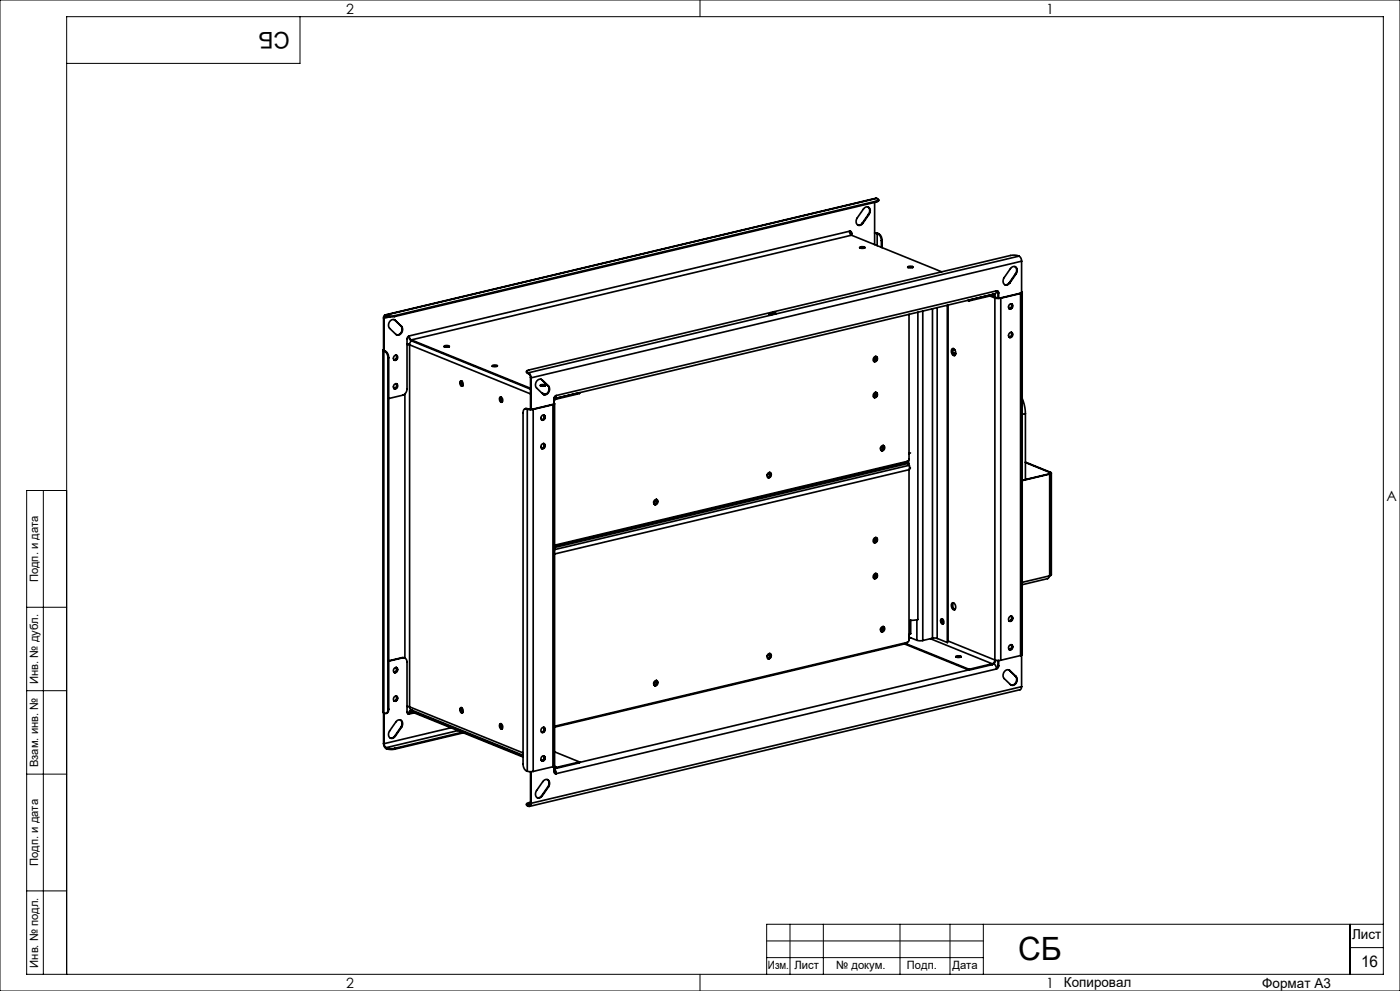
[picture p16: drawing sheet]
<svg xmlns="http://www.w3.org/2000/svg" width="420mm" height="297mm" viewBox="0 0 420 297" stroke-linecap="round" stroke-linejoin="round" font-family="sans-serif">
<defs><g id="words">
<text font-size="9.6" x="305.4" y="287.8">СБ</text>
<text font-size="6.9" x="86.9" y="9.4" transform="rotate(-180 86.9 9.4)">СБ</text>
<text font-size="4.8" x="408.3" y="289.7">16</text>
<g font-size="4.2">
<text x="103.8" y="4.2">2</text>
<text x="313.8" y="4.2">1</text>
<text x="415.9" y="150.2">A</text>
<text x="103.8" y="296.2">2</text>
<text x="313.8" y="296.2">1</text>
</g>
<g font-size="4.1">
<text x="405.6" y="281.5">Лист</text>
<text x="319.2" y="295.9">Копировал</text>
<text x="378.7" y="296">Формат А3</text>
</g>
<g font-size="3.4">
<text x="11.4" y="174.5" transform="rotate(-90 11.4 174.5)">Подп. и дата</text>
<text x="11.4" y="205" transform="rotate(-90 11.4 205)">Инв. № дубл.</text>
<text x="11.4" y="229.9" transform="rotate(-90 11.4 229.9)">Взам. инв. №</text>
<text x="11.4" y="259.5" transform="rotate(-90 11.4 259.5)">Подп. и дата</text>
<text x="11.4" y="290" transform="rotate(-90 11.4 290)">Инв. № подл.</text>
<text x="230.4" y="290.4">Изм.</text>
<text x="238.3" y="290.4">Лист</text>
<text x="250.9" y="290.4">№ докум.</text>
<text x="272.1" y="290.4">Подп.</text>
<text x="285.7" y="290.5">Дата</text>
</g>
</g></defs>
<g fill="none" stroke="#000" stroke-width=".3">
<path d="M0 0h420v297h-420zM90 5v14h-70M210 0v5M13 147v145M20 147h-12v145h407v-287h-395v287M8 182h12M8 207h12M8 232h12M8 267h12M237 277v15M247 277v15M270 277v15"/>
<path d="M285 277v15M295 277v15M405 277v15M415 277h-185v15M210 292v5M230 287h65M230 282h65M405 284h10"/>
</g>
<g fill="none" stroke="#000" stroke-width=".5">
<path d="M263 59.5l.6 .3-.7 .5M263 59.5l-147.5 34.9M263 59.5l-147.2 34.9M263.6 59.9l-.1 .4-.6 .2M254.8 69.3a.56 .56 0 0 1 .7 .6M254.8 69.3l.2 .7 .5 .5M254.8 69.3l-132 31.4M255.1 69.3l.2 .6M255.3 69.9h.2M255.3 69.9v.5M255.5 70.5l-132.1 31.4M255.5 70.5l27 11"/>
<path d="M255.5 69.9v.6M257.9 74.2a1.4 1.4 0 0 1 1.6 0 1.4 1.4 0 0 1-1.6 0zM258 74.3h1.4M258.7 66.9l-.6 .5-.7 .1M258.7 66.9h.2M260.4 62l.5 1-.3 1.2M260.6 64.2h.1M260.6 64.2l-1.9 2.7M260.7 64.2a1.23 1.23 0 0 0 .3-1.5 1.23 1.23 0 0 0-1.4-.6l-2.4 3.2a1.23 1.23 0 0 0-.3 1.5 1.23 1.23 0 0 0 1.4 .7l.6-.6M260.7 64.2l-1.8 2.7M262.4 69.9l.8 .1M262.4 69.8l1 .2"/>
<path d="M262.4 60.7v12.6M262.9 60.3l-144.5 34.3M262.9 60.3v.2M262.9 60.5l-144.5 34.4M263.2 70l.2 .1M263.2 70v3.6M263.4 70h-.2M263.4 70l.2 .1M263.4 70.1a2.24 2.24 0 0 1 1 2M263.6 70.1a2.23 2.23 0 0 1 1 2M263.6 70.1h-.2M264.4 72.1v2"/>
<path d="M264.6 72.1h-.2M264.6 72.1v2.1M272.3 80a1.4 1.4 0 0 1 1.6 .1 1.4 1.4 0 0 1-1.6-.1zM304.5 79.9l.5 1-.3 1.1M305.7 76.8a1.7 1.7 0 0 1 .8 1.5M305.7 76.8l-1-.3-1.6 .1-144.5 34.3-.6 .3 .3 .4M305.7 76.8l-147.2 34.9M306.5 78.3l-147.2 34.9M306.5 78.3v9.5M115.1 95.3v9.4l-.2 .3 .2 .2M115.1 95.3l.1 .1M115.2 95.4v9.7"/>
<path d="M115.8 94.4a.68 .68 0 0 0-.7 .9M115.8 94.7a.54 .54 0 0 0-.6 .7M115.8 94.4l.3 .1M115.8 94.7l.3 .1M115.8 94.4v.3M116.1 94.8l1.1 .2 1.2-.1M116.1 94.5l1.1 .2 1.2-.1M116.1 94.5v.3M117 94.9l-1.8 .5M118.2 95.8l.2 .1M118.4 95.9l.2 .1M118.4 95.9l1.9 1.8"/>
<path d="M118.4 94.6v.3M118.6 96a1.51 1.51 0 0 0-1.8 .5 1.51 1.51 0 0 0 .1 1.9l1.9 1.8a1.51 1.51 0 0 0 1.8-.5 1.51 1.51 0 0 0-.2-1.9M118.6 96l1.8 1.8M120.3 97.7a1.63 1.63 0 0 1 .2 1.8 1.63 1.63 0 0 1-1.5 .9M120.3 97.7l.1 .1M230.8 94.2h.1M231.4 94.1h.1M231.5 94h-.1M231.5 93.9v.2M231.6 94l-1 .1h.8M231.6 94h.1M232.4 93.8l-.9-.1-.3 .2 .2 .2"/>
<path d="M232.4 93.8l.5 .1-2.1 .4 1.7-.4M232.4 93.8v.1M232.5 93.9l-.7-.1-.2 .2M232.5 93.9v.1M272.4 80.2h1.4M272.7 94.2v43.3l-.3 .7-106 25.2M275.4 93.6v92.1l-2.2 .2M276.8 93.2v98.8M279.7 92.5v98.8M281.1 92.2v99.1M284.2 91.5v101.1M284.4 91.4v100.7l14.1 5.7"/>
<path d="M290.3 90l.4 .2M290.7 89.9h.1M290.7 89.9v.3M297 88.7l1.5 .6M297.7 88.3h.1M297.7 88.3a.85 .85 0 0 1 1 1M297.7 88.5a.67 .67 0 0 1 .8 .8M297.7 88.5l-7 1.7M297.7 88.3l-7 1.6M297.7 88.3v.2M297.9 88.2l.2 .1M298.5 89.3l1.7 .1"/>
<path d="M298.5 89.3v108.5M298.7 89.3l.8 .1M298.7 89.3h-.2M298.9 87.2a.56 .56 0 0 1 .7 .6M298.9 87.2l-.1 .6-.3 .3-132.1 31.4M298.9 87.2l-132 31.3M299.2 87.2l.2 .5M299.4 87.7l.2 .1M299.4 87.7v1.7M299.6 87.8v1.6M300.2 89.4v108.5M302.8 84.7l-.6 .6h-.7"/>
<path d="M302.8 84.7l.1 .1M303 99.7a.73 .73 0 0 1 .9 .9 .73 .73 0 0 1-1.2 .5l-.1-.9zM303 91.2a.73 .73 0 0 1 .9 .8 .73 .73 0 0 1-1.2 .5l-.1-.8zM303.3 91a.91 .91 0 0 1-.6 1.5M303.3 99.6a.91 .91 0 0 1-.6 1.5M303.4 99.6a.88 .88 0 0 1 .2 1 .88 .88 0 0 1-.8 .5 .88 .88 0 0 0 .8-.5 .88 .88 0 0 0-.2-1zM303.4 91.1a.88 .88 0 0 1 .2 .9 .88 .88 0 0 1-.8 .6 .88 .88 0 0 0 .8-.6 .88 .88 0 0 0-.2-.9zM304.7 82l.1 .1M304.7 82l-1.9 2.7M304.8 82.1a1.23 1.23 0 0 0 .3-1.5 1.23 1.23 0 0 0-1.4-.6l-2.4 3.2a1.23 1.23 0 0 0-.3 1.5 1.23 1.23 0 0 0 1.4 .6l.5-.5M304.8 82.1l-1.9 2.7M306.2 88l-6.1 1.3 .1 .1"/>
<path d="M306.2 88l-6 1.4M306.2 88v108.5M306.5 87.5l.2 .2-.5 .3M306.7 87.7v108.5l-.5 .3M114.9 104.9v108.5l.2 .3M115.1 105.2v108.5M115.1 105.2l.3 .1M115.2 104.9l.2 .2M115.4 105.1l-.3 .1M115.4 105.1l.2 .1M115.4 105.3a2.23 2.23 0 0 1 1 2M115.6 105.2a2.23 2.23 0 0 1 1 2"/>
<path d="M115.6 105.2l-.2 .1M116.4 107.3v105.3M116.6 107.2l-.2 .1M116.6 107.2v105.4M118.4 106.6a.73 .73 0 0 1 .9 .8 .73 .73 0 0 1-1.1 .5l-.1-.8zM118.4 115.1a.73 .73 0 0 1 .9 .8 .73 .73 0 0 1-1.1 .5l-.1-.8zM118.8 106.4a.91 .91 0 0 1-.6 1.5M118.8 115a.91 .91 0 0 1-.6 1.4M118.9 106.4a.88 .88 0 0 1 .2 1 .88 .88 0 0 1-.8 .5 .88 .88 0 0 0 .8-.5 .88 .88 0 0 0-.2-1zM118.9 115a.88 .88 0 0 1 .2 .9 .88 .88 0 0 1-.8 .6 .88 .88 0 0 0 .8-.6 .88 .88 0 0 0-.2-.9zM121.5 118.1v79.1M122.1 103.2l.8 .1"/>
<path d="M122.1 103.1l.8 .1M122.6 100.7l.2 .9 .6 .5M122.8 100.7l-.5 .3-.2 .6v14.9a1.97 1.97 0 0 1-1.3 1.9l-4.2 1M122.8 100.7l.1 .7 .5 .5M122.9 103.3v108.5M122.9 103.3l36.3 14.8M123.4 101.9v.2M123.4 101.9l35.8 14.5M123.4 102.1l35.8 14.5M123.4 102.1l-.5 1.2M133.2 103.8a1.4 1.4 0 0 1 1.6 0 1.4 1.4 0 0 1-1.6 0zM133.3 103.9h1.4"/>
<path d="M138.1 114.3a.76 .76 0 0 1 .8 .5 .76 .76 0 0 1-.4 .9l-.5-.6zM138.4 114.2a1.05 1.05 0 0 0 .3 1.5M138.5 115.3v-1.1l-.1 .8 .4 .6M147.6 109.6a1.4 1.4 0 0 1 1.6 .1 1.4 1.4 0 0 1-1.6-.1zM147.7 109.8h1.4M150 119.1a.76 .76 0 0 1 .8 .6 .76 .76 0 0 1-.5 .8l-.4-.6zM150.2 119a1.05 1.05 0 0 0 .4 1.5l-.5-.7zM150.4 119l-.1 .8 .4 .6M158 111.3v.4l.3 .2M158.3 111.6l.2 .1M158.3 111.9l.2 .1M158.3 111.6v.3"/>
<path d="M158.5 111.7a1.7 1.7 0 0 1 .8 1.5M158.5 112l.5 .4 .2 .8M158.5 111.7v.3M159.2 113.2h.1M159.2 113.2v9.5M159.3 113.2v9.5M162.1 115.5a1.4 1.4 0 0 1 1.6 0 1.4 1.4 0 0 1-1.6 0zM162.2 115.6h1.4zM162.3 113.7l.2 .1M162.5 117.7l1.1 .5M162.5 113.8l.2 .1M162.5 113.8l1.9 1.8"/>
<path d="M162.7 113.9a1.51 1.51 0 0 0-1.9 .5 1.51 1.51 0 0 0 .2 1.9l1.9 1.8a1.51 1.51 0 0 0 1.8-.5 1.51 1.51 0 0 0-.2-1.9M162.7 113.9l1.8 1.8M163 118.2h.1M164.4 115.6a1.63 1.63 0 0 1 .1 1.7 1.63 1.63 0 0 1-1.4 .9M164.4 115.6l.1 .1M166.2 119.5v1.6M166.5 119.1h-.2M166.7 118.6l-.5 .6M166.9 118.5l-.5 .4-.2 .6M166.9 118.5a.71 .71 0 0 1-.7 1M166.9 119.3h.1M166.9 119.3l-.7 .6"/>
<path d="M166.9 119.6l-.7 .7M166.9 119.3v.3M173.8 117.7h.1M173.8 117.7v.3l-6.9 1.6M262.4 107a.73 .73 0 0 1 .9 .8 .73 .73 0 0 1-1.2 .5l-.1-.5zM262.4 117.7a.73 .73 0 0 1 .9 .9 .73 .73 0 0 1-1.2 .5l-.1-.5zM262.5 106.9v.9M262.5 117.7v.9M262.6 106.9v.7l-.5 .6M262.6 117.6v.7l-.5 .6M262.6 107v.5M262.6 117.8v.5"/>
<path d="M262.8 117.6a.88 .88 0 0 1 .2 1 .88 .88 0 0 1-.8 .5 .88 .88 0 0 0 .8-.5 .88 .88 0 0 0-.2-1zM262.8 106.8a.88 .88 0 0 1 .2 1 .88 .88 0 0 1-.8 .5 .88 .88 0 0 0 .8-.5 .88 .88 0 0 0-.2-1zM285.7 104.5a1.09 1.09 0 0 1 1 .9 1.09 1.09 0 0 1-.5 1.2 1.4 1.4 0 0 1-.5-2.1zM285.8 105.6l.9 .4M285.9 105.8l.8 .3M285.9 104.5a1.35 1.35 0 0 0 .5 2M286 104.5a1.63 1.63 0 0 0 .4 2M286.4 104.8l-.6 .2M306.7 119.5l.8 2.6 .1 1.9M157.9 122.5a.9 .9 0 0 0-1 1.2v105.3a2.13 2.13 0 0 0 1.3 2.1M157.9 122.5l.3 .1M158.1 122.5h-.5"/>
<path d="M158.1 122.5h-.2M158.1 122.5l.3 .1M158.2 122.6l1.8 .1M158.2 122.6v108.5M158.4 122.6l.8 .1M158.4 122.6h-.2M160 122.7v108.5M162.7 124.5a.73 .73 0 0 1 .9 .8 .73 .73 0 0 1-1.1 .5l-.2-.5zM162.7 133.1a.73 .73 0 0 1 .9 .8 .73 .73 0 0 1-1.1 .5l-.2-.5zM163.1 124.4a.91 .91 0 0 1-.6 1.4M163.1 132.9a.91 .91 0 0 1-.6 1.5M163.1 124.4a.88 .88 0 0 1 .2 .9 .88 .88 0 0 1-.8 .6"/>
<path d="M163.1 132.9a.88 .88 0 0 1 .2 1 .88 .88 0 0 1-.8 .5M165.9 121.3l-6.1 1.3 .2 .1M165.9 121.3l-5.9 1.4M165.9 121.3v108.5M166.2 120.8l.2 .2-.5 .3M166.4 121v108.5l-.5 .3M264.5 133.6a.73 .73 0 0 1 .9 .9 .73 .73 0 0 1-1.1 .5l-.1-.8zM264.9 133.5a.92 .92 0 0 1-.6 1.5M265 133.5a.88 .88 0 0 1 .2 1 .88 .88 0 0 1-.8 .5 .88 .88 0 0 0 .8-.5 .88 .88 0 0 0-.2-1zM265.1 134.1l-1 .2M271.9 138.6l.6 .3M272.2 138.3l-.3 .3-105.5 25.1"/>
<path d="M272.3 138.2v.6M272.5 138.9l-106.1 25.2M272.5 138.9v.6l-106.1 25.2M272.6 137.9v1.4M272.9 139.5l-.2 1.3M273.1 135.7l-.4 .2M307.6 138.5l7.5 3M307.6 138.6l7.3 3M307.6 124v19.7M307.6 124l-.9 .2M196.5 149.8a.73 .73 0 0 1 .9 .8 .73 .73 0 0 1-1.1 .5l-.2-.5zM196.9 149.7a.91 .91 0 0 1-.6 1.4"/>
<path d="M197 149.7a.88 .88 0 0 1 .1 .9 .88 .88 0 0 1-.8 .6 .88 .88 0 0 0 .8-.6 .88 .88 0 0 0-.1-.9zM197.1 150.2l-1 .2M230.5 141.7a.73 .73 0 0 1 .9 .9 .73 .73 0 0 1-1.1 .4l-.1-.8zM230.9 141.6a.91 .91 0 0 1-.6 1.4M231 141.6a.88 .88 0 0 1 .2 1 .88 .88 0 0 1-.8 .5 .88 .88 0 0 0 .8-.5 .88 .88 0 0 0-.2-1zM231.1 142.1l-1 .3M272.7 140.8v51l-.5 .7M272.7 140.8l-106.3 25.2M273.1 140.2l-.4 .6M314.7 142l.2 .1M314.7 142l-8 1.9M314.9 142.1v30.5"/>
<path d="M314.9 142.1l-8.2 1.9M314.9 141.6l.2 .2-.4 .2M314.9 141.6v.4M315.1 141.5l.3 .3-.5 .3M315.1 141.5l-.2 .1M315.4 141.8v30.5l-.5 .3M262.4 161.2a.73 .73 0 0 1 .9 .9 .73 .73 0 0 1-1.2 .4l-.1-.5zM262.4 172a.73 .73 0 0 1 .9 .8 .73 .73 0 0 1-1.2 .5l-.1-.5zM262.5 161.2v.9M262.5 171.9v1M262.6 161.1v.7l-.5 .6M262.6 171.9v.7l-.5 .6"/>
<path d="M262.6 161.3v.5M262.6 172v.5M262.8 171.9a.88 .88 0 0 1 .2 .9 .88 .88 0 0 1-.8 .6 .88 .88 0 0 0 .8-.6 .88 .88 0 0 0-.2-.9zM262.8 161.1a.88 .88 0 0 1 .2 1 .88 .88 0 0 1-.8 .5 .88 .88 0 0 0 .8-.5 .88 .88 0 0 0-.2-1zM314.7 172.6l-.4 .8-7.6 1.8M314.8 172.6l-.1 .2M314.9 172.6l-8.2 1.9M120.6 197.1l.8 .1M120.6 197.1l.2 .1M120.6 197.1l-4 .9M120.8 197.2a1.12 1.12 0 0 1 1.3 1.2v15a.56 .56 0 0 0 .7 .6M120.8 197.2l-4.2 1"/>
<path d="M230.5 196a.73 .73 0 0 1 .9 .8 .73 .73 0 0 1-1.1 .5l-.1-.8zM230.9 195.9a.91 .91 0 0 1-.6 1.4M231 195.9a.88 .88 0 0 1 .2 .9 .88 .88 0 0 1-.8 .6 .88 .88 0 0 0 .8-.6 .88 .88 0 0 0-.2-.9zM231.1 196.4l-1 .2M264.5 187.9a.73 .73 0 0 1 .9 .8 .73 .73 0 0 1-1.1 .5l-.1-.8zM264.9 187.8a.92 .92 0 0 1-.6 1.4M265 187.8a.88 .88 0 0 1 .2 .9 .88 .88 0 0 1-.8 .6 .88 .88 0 0 0 .8-.6 .88 .88 0 0 0-.2-.9zM265.1 188.3l-1 .2M271.6 192.8l19.1 7.8M272.2 192.5l-.1 .2M272.2 192.5l-105.8 25.2M272.7 191.2h.6"/>
<path d="M272.8 191l2.3 .9M273.2 185.9v4l-.5 .3M275.1 191.9l1.7 .1M275.1 185.7v6.2M279.1 191.4l18.6 7.5M279.7 191.3h1.4M279.7 191.3l-2.9 .7M281.1 191.3l3.1 1.3M282.3 185.6a.76 .76 0 0 1 .8 .5 .76 .76 0 0 1-.4 .9l-.5-.6zM282.5 185.5l.1-.1a1.05 1.05 0 0 0 .4 1.6l-.6-.7zM282.7 185.5l-.1 .8 .4 .6M284.3 192.5l-.1 .1"/>
<path d="M285.7 180.7a1.09 1.09 0 0 1 1 .9 1.09 1.09 0 0 1-.5 1.2 1.4 1.4 0 0 1-.5-2.1zM285.9 180.6a1.32 1.32 0 0 0 .5 2.1 1.63 1.63 0 0 1-.4-2.1M286.7 196.8a1.4 1.4 0 0 1 1.6 0 1.4 1.4 0 0 1-1.6 0zM286.8 196.9h1.4M297.7 198.9l-7 1.7M297.7 199.2l-7 1.6M297.7 198.9v.3M298.1 199h.1M298.2 199a1.7 1.7 0 0 1 .7 1.5M298.2 199h-.1M298.5 197.8l1.7 .1M298.5 197.8a1.18 1.18 0 0 1-.8 1.1"/>
<path d="M298.7 197.9a1.49 1.49 0 0 1-1 1.3M299.4 199.5l-.5 .9M299.4 198v1.5M299.4 199.5h.2M299.6 199.5l-.2 .6-.5 .4M299.6 198v1.5M303 193.3a.73 .73 0 0 1 .9 .9 .73 .73 0 0 1-1.2 .5l-.1-.9zM303 184.8a.73 .73 0 0 1 .9 .8 .73 .73 0 0 1-1.2 .5l-.1-.8zM303.3 184.7a.91 .91 0 0 1-.6 1.4M303.3 193.2a.91 .91 0 0 1-.6 1.5M303.4 184.7a.88 .88 0 0 1 .2 .9 .88 .88 0 0 1-.8 .6 .88 .88 0 0 0 .8-.6 .88 .88 0 0 0-.2-.9zM303.4 193.2a.88 .88 0 0 1 .2 1 .88 .88 0 0 1-.8 .5 .88 .88 0 0 0 .8-.5 .88 .88 0 0 0-.2-1z"/>
<path d="M306.2 196.5l-6 1.4M306.5 196.4v9.4M115.1 213.6v9.2M115.2 213.7v9.2M116.4 212.6a.89 .89 0 0 1-.3 1 .89 .89 0 0 1-1 .1M116.6 212.6a1.02 1.02 0 0 1-.8 1.2M116.6 212.6h-.2M118.4 208.7a.73 .73 0 0 1 .9 .8 .73 .73 0 0 1-1.1 .5l-.1-.8zM118.4 200.2a.73 .73 0 0 1 .9 .8 .73 .73 0 0 1-1.1 .5l-.1-.8zM118.8 200a.91 .91 0 0 1-.6 1.5M118.8 208.6a.91 .91 0 0 1-.6 1.4M118.9 200a.88 .88 0 0 1 .2 1 .88 .88 0 0 1-.8 .5 .88 .88 0 0 0 .8-.5 .88 .88 0 0 0-.2-1z"/>
<path d="M118.9 208.6a.88 .88 0 0 1 .2 1 .88 .88 0 0 1-.8 .5 .88 .88 0 0 0 .8-.5 .88 .88 0 0 0-.2-1zM120.1 215.8l.5 .9-.3 1.2M120.3 217.9l.1 .1M120.3 217.9l-1.9 2.7M120.4 218a1.23 1.23 0 0 0 .4-1.5 1.23 1.23 0 0 0-1.5-.7l-2.4 3.2a1.23 1.23 0 0 0-.3 1.6 1.23 1.23 0 0 0 1.4 .6l.6-.5M120.4 218l-1.8 2.7M122.1 211.7l.8 .1M122.6 213.9h-.2M122.6 213.9l.2 .1M122.9 211.8l.1 .7 .4 .3 33.5 13.6M122.9 211.8l34 13.8M123.4 213.3a.54 .54 0 0 0-.6 .7"/>
<path d="M123.4 213a.68 .68 0 0 0-.8 .9M123.4 213v.3M123.4 213.3l33.5 13.6M123.4 213l33.5 13.6M123.6 212.9l-.5 .1M123.8 212.9l-.4 .1M124.2 213.6l-1.4 .4M135.3 218.1l-20.1 4.8M137.4 219l-21.6 5.1M138.1 212.2a.76 .76 0 0 1 .8 .6 .76 .76 0 0 1-.4 .8l-.5-.6zM138.3 212.1h.1a1.05 1.05 0 0 0 .3 1.5l-.5-.7zM138.5 212.1l-.1 .8 .4 .6"/>
<path d="M138.6 219.5l-20.2 4.8M139 219.6l-20.6 4.9M150 217a.76 .76 0 0 1 .8 .6 .76 .76 0 0 1-.5 .9l-.4-.7zM150.2 216.9a1.05 1.05 0 0 0 .4 1.5M150.4 216.9l-.1 .8 .4 .6M162.7 218.1a.73 .73 0 0 1 .9 .8 .73 .73 0 0 1-1.1 .5l-.2-.5zM163.1 218a.91 .91 0 0 1-.6 1.4M163.1 218a.88 .88 0 0 1 .2 .9 .88 .88 0 0 1-.8 .6M196.5 204.1a.73 .73 0 0 1 .9 .8 .73 .73 0 0 1-1.1 .5l-.2-.5zM196.9 203.9a.91 .91 0 0 1-.6 1.5M197 204a.88 .88 0 0 1 .1 .9 .88 .88 0 0 1-.8 .6 .88 .88 0 0 0 .8-.6 .88 .88 0 0 0-.1-.9zM197.1 204.5l-1 .2"/>
<path d="M290.6 200.8l-116.8 27.7M290.7 200.8l-19.3-7.8-105 24.9M290.7 200.6v.2M298.9 200.5l-132 31.4M302.6 200.7l.2 .2M302.8 200.9l.1 .1M302.8 200.9l1.9 1.8M302.9 201a1.51 1.51 0 0 0-1.8 .5 1.51 1.51 0 0 0 .2 1.9l1.8 1.8a1.51 1.51 0 0 0 1.9-.6 1.51 1.51 0 0 0-.2-1.8M302.9 201l1.9 1.8M304.7 202.7a1.63 1.63 0 0 1 .1 1.7 1.63 1.63 0 0 1-1.5 .9M304.7 202.7l.1 .1M306.5 205.8l-.2 .6-.3 .3-147.2 35"/>
<path d="M306.5 205.8l-147.2 35M115.1 222.8a1.7 1.7 0 0 0 .7 1.5M115.1 222.8l.1 .1M115.2 222.9l.2 .7 .4 .5M115.8 224.1v.2M115.8 224.3l.3 .1M115.8 224.1l.3 .1M116.1 224.2l1.1 .2 1.2-.1M116.1 224.4l1.1 .2 1.2-.1M116.1 224.2v.2M118.4 220.6l-.6 .5-.7 .1M118.4 220.6l.2 .1"/>
<path d="M118.4 224.3v.2M158.2 231.1l1.8 .1M159.2 231.3v9.4M159.3 231.3v9.5M162.4 227.9l.2 .1M162.5 238.5l-.6 .5-.7 .1M162.5 238.5h.2M162.7 226.7a.73 .73 0 0 1 .9 .8 .73 .73 0 0 1-1.1 .5l-.2-.5zM163.1 226.5a.91 .91 0 0 1-.6 1.5M163.1 226.5a.88 .88 0 0 1 .2 1 .88 .88 0 0 1-.8 .5M164.2 233.6l.5 1-.3 1.2M164.4 235.8l.1 .1"/>
<path d="M164.4 235.8l-1.9 2.7M164.5 235.9a1.23 1.23 0 0 0 .3-1.6 1.23 1.23 0 0 0-1.4-.6l-2.4 3.2a1.23 1.23 0 0 0-.3 1.5 1.23 1.23 0 0 0 1.4 .7l.6-.6M164.5 235.9l-1.8 2.6M165.9 229.8l-5.9 1.4M166.2 230.7l.5 1.1M166.2 230.4l.4 .5 .3 1M166.3 229.7l.6 .3M166.4 225.3l7.4 3.1M166.4 230.2l-.2-.1 .7 .2M166.5 230.2l-.3 .1M166.7 231.8h-.2M166.7 231.8l.2 .1"/>
<path d="M166.9 230l-.7-.3v1.5a.56 .56 0 0 0 .7 .7M166.9 230v.3M173.8 228.4v.2l-6.9 1.7M173.8 228.4l-6.9 1.6M158 241v.4l.3 .1M158.3 241.3v.2M158.3 241.3l.2 .1M158.3 241.5l.2 .1M158.5 241.4v.2M159 241.3l-.5 .1M159.2 240.7a.54 .54 0 0 1-.7 .7M159.2 240.4l-1.2 .4v.2l.3 .3"/>
<path d="M159.2 240.7l.1 .1M159.3 240.8a.68 .68 0 0 1-.8 .8"/>
</g>
<use href="#words"/>
</svg>
